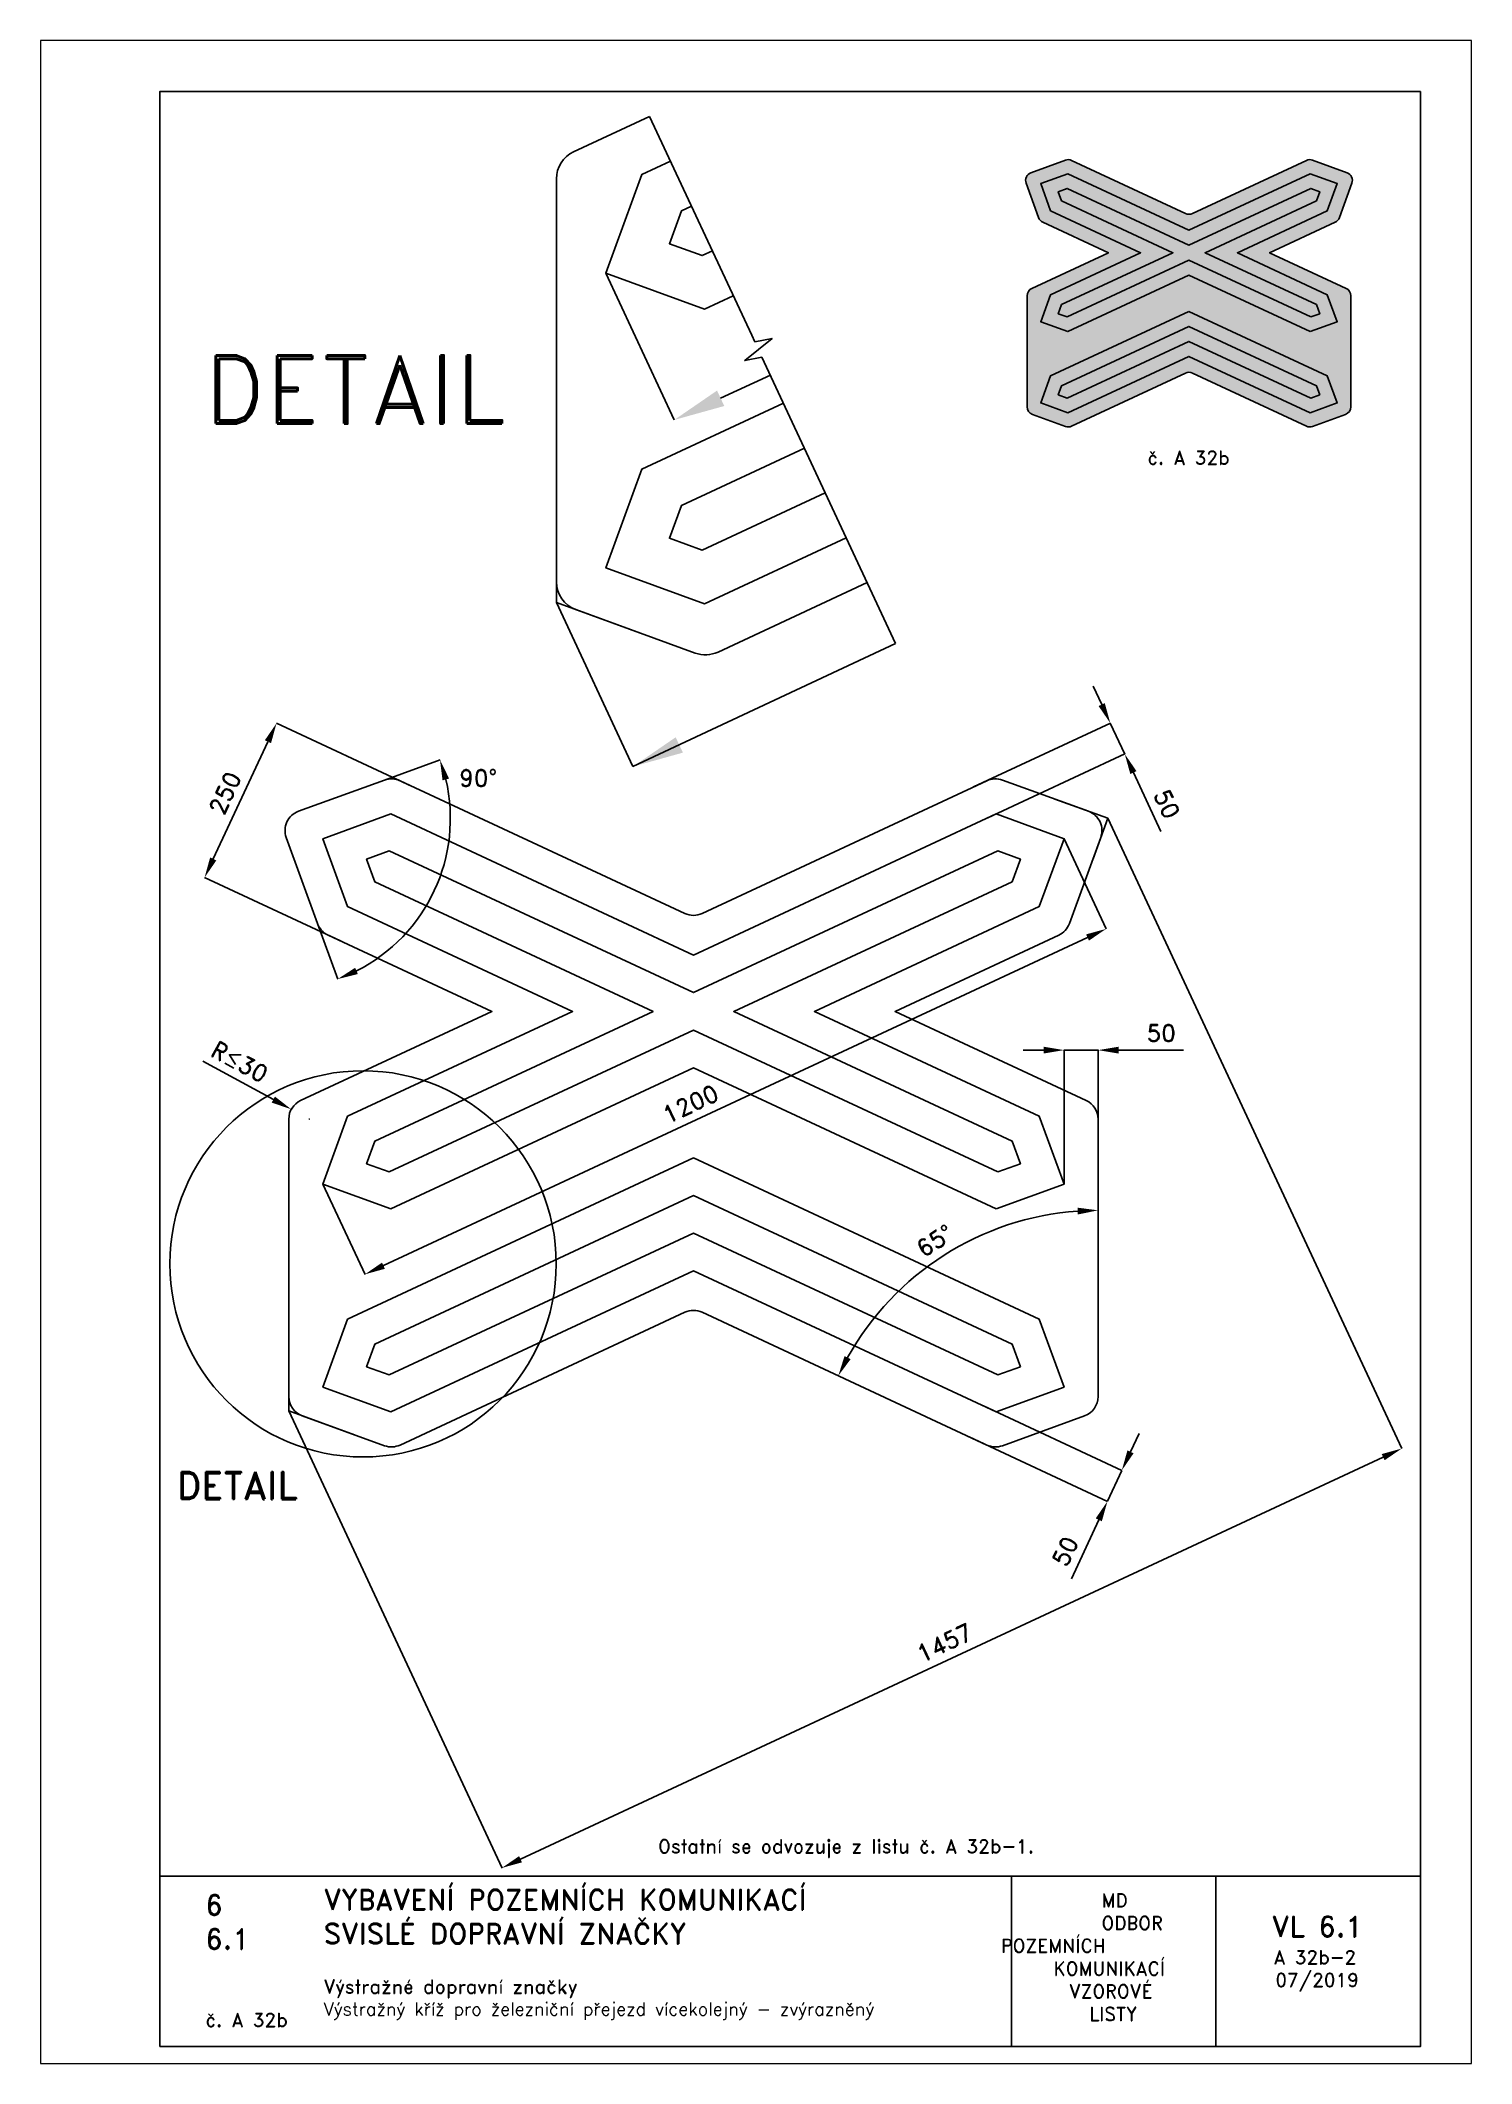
# Paper-space layout 'A 32b-2' of a CAD drawing. Header units: millimetres. Extents: x 0 to 210, y 0 to 297.
# The model-space entities are those that its viewports show. They can reach past a viewport. Long polylines and large blocks are cut down to what shows.
import ezdxf

# ---------------------------------------------------------------- set-up
doc = ezdxf.new("R2010")
doc.units = ezdxf.units.MM
doc.header["$LTSCALE"] = 5
for name, color, linetype in [('Kóty', 2, 'Continuous'), ('Rozpiska', 7, 'Continuous'), ('Značka', 7, 'Continuous')]:
    doc.layers.add(name, color=color, linetype=linetype)
doc.layers.add('Rámeček', color=6, linetype='Continuous', plot=False)
doc.styles.get("Standard").update_dxf_attribs({"font": 'romand.shx', "height": 25})
doc.dimstyles.get("Standard").update_dxf_attribs({"dimtxt": 25, "dimasz": 30, "dimexe": 0.18, "dimexo": 0.0625, "dimgap": 12.5, "dimtad": 1, "dimdec": 0, "dimzin": 0, "dimdsep": 46, "dimtxsty": 'Standard', "dimcen": 0.09, "dimadec": 0, "dimazin": 0, "dimtfac": 1, "dimtdec": 0, "dimtofl": 0, "dimtmove": 0, "dimatfit": 3, "dimfxl": 1, "dimtolj": 1, "dimtzin": 0, "dimarcsym": 0})

# ---------------------------------------------------------------- blocks, each defined once
blk = doc.blocks.new('*D0')
at = {"layer": 'Defpoints', "color": 0, "transparency": 16777216}
for p in [(883.5, 733.6), (661.5, 685.3), (682.7, 640)]:
    blk.add_point(p, dxfattribs=at)
at = {"layer": 'Kóty', "color": 0, "lineweight": -2, "transparency": 16777216}
for p, q in [((849.7, 806.1), (837, 833.3)), ((661.6, 685.3), (862.5, 779)), ((682.7, 640), (883.6, 733.7)), ((896.1, 706.4), (936.5, 619.9))]:
    blk.add_line(p, q, dxfattribs=at)
at = {"layer": 'Kóty', "color": 0, "transparency": 16777216}
for points in [[(854.2, 808.2), (845.1, 804), (862.3, 778.9)], [(900.7, 708.5), (891.6, 704.3), (883.5, 733.6)]]:
    blk.add_solid(points, dxfattribs=at)
at = {"layer": 'Kóty', "color": 0, "transparency": 16777216, "insert": (945.3, 660.1), "char_height": 25, "attachment_point": 5, "rotation": 295}
blk.add_mtext('\\A1;50', dxfattribs=at)
blk = doc.blocks.new('*D1')
at = {"layer": 'Defpoints', "color": 0, "transparency": 16777216}
for p in [(-361.2, 778.9), (-161.9, 686), (-267.6, 459.4)]:
    blk.add_point(p, dxfattribs=at)
at = {"layer": 'Kóty', "color": 0, "lineweight": -2, "transparency": 16777216}
for p, q in [((-162, 686), (-361.3, 779)), ((-454.1, 579.5), (-373.8, 751.7)), ((-267.6, 459.5), (-467, 552.4))]:
    blk.add_line(p, q, dxfattribs=at)
at = {"layer": 'Kóty', "color": 0, "transparency": 16777216}
for points in [[(-378.4, 753.8), (-369.3, 749.6), (-361.2, 778.9)], [(-458.7, 581.7), (-449.6, 577.4), (-466.8, 552.3)]]:
    blk.add_solid(points, dxfattribs=at)
at = {"layer": 'Kóty', "color": 0, "transparency": 16777216, "insert": (-436.7, 676.2), "char_height": 25, "attachment_point": 5, "rotation": 65}
blk.add_mtext('\\A1;250', dxfattribs=at)
blk = doc.blocks.new('*D3')
at = {"layer": 'Defpoints', "color": 0, "transparency": 16777216}
for p in [(844.4, 298.9), (794.4, 102.2), (844.4, 102.2)]:
    blk.add_point(p, dxfattribs=at)
at = {"layer": 'Kóty', "color": 0, "lineweight": -2, "transparency": 16777216}
for p, q in [((764.4, 298.9), (734.4, 298.9)), ((794.4, 102.2), (794.4, 299.1)), ((844.4, 102.2), (844.4, 299.1)), ((874.4, 298.9), (969.8, 298.9))]:
    blk.add_line(p, q, dxfattribs=at)
at = {"layer": 'Kóty', "color": 0, "transparency": 16777216}
for points in [[(764.4, 303.9), (764.4, 293.9), (794.4, 298.9)], [(874.4, 303.9), (874.4, 293.9), (844.4, 298.9)]]:
    blk.add_solid(points, dxfattribs=at)
at = {"layer": 'Kóty', "color": 0, "transparency": 16777216, "insert": (937.1, 323.9), "char_height": 25, "attachment_point": 5}
blk.add_mtext('\\A1;50', dxfattribs=at)
blk = doc.blocks.new('*D4')
at = {"layer": 'Defpoints', "color": 0, "transparency": 16777216}
for p in [(676.2, -223.4), (655.1, -268.7), (858.1, -363.4)]:
    blk.add_point(p, dxfattribs=at)
at = {"layer": 'Kóty', "color": 0, "lineweight": -2, "transparency": 16777216}
for p, q in [((676.3, -223.4), (879.4, -318.1)), ((891.9, -290.9), (904.6, -263.7)), ((655.1, -268.7), (858.2, -363.5)), ((845.4, -390.6), (805.1, -477.1))]:
    blk.add_line(p, q, dxfattribs=at)
at = {"layer": 'Kóty', "color": 0, "transparency": 16777216}
for points in [[(887.4, -288.8), (896.4, -293), (879.2, -318.1)], [(840.9, -388.5), (849.9, -392.7), (858.1, -363.4)]]:
    blk.add_solid(points, dxfattribs=at)
at = {"layer": 'Kóty', "color": 0, "transparency": 16777216, "insert": (796.2, -436.9), "char_height": 25, "attachment_point": 5, "rotation": 65}
blk.add_mtext('\\A1;50', dxfattribs=at)
blk = doc.blocks.new('*D5')
at = {"layer": 'Defpoints', "color": 0, "transparency": 16777216}
for p in [(844.4, 197.7), (689.1, 34), (263.3, -86), (844.4, -209.7), (681.1, -280.8)]:
    blk.add_point(p, dxfattribs=at)
at = {"layer": 'Kóty', "color": 0, "lineweight": -2, "transparency": 16777216}
blk.add_arc((844.4, -357), 420.7, 94.0869, 150.9131, dxfattribs=at)
at = {"layer": 'Kóty', "color": 0, "transparency": 16777216}
for points in [[(814.2, 67.6), (814.6, 57.6), (844.4, 63.7)], [(481.2, -154.8), (472.3, -150.2), (463.1, -179.2)]]:
    blk.add_solid(points, dxfattribs=at)
at = {"layer": 'Kóty', "color": 0, "transparency": 16777216, "insert": (604.9, 18.9), "char_height": 25, "attachment_point": 5, "rotation": 32.5}
blk.add_mtext('\\A1;65°', dxfattribs=at)

msp = doc.modelspace()

# ---------------------------------------------------------------- linework, layer by layer
at = {"layer": 'Kóty'}
for p, q in [((122.1, 1439.4), (222.5, 1224.1)), ((290.5, 1255.8), (363.4, 1289.8)), ((49.5, 956), (161.8, 715.2)), ((161.8, 715.2), (547.2, 895.7)), ((-202.8, 695.4), (-121.2, 725.1)), ((858.5, 639.2), (1289.9, -286.1)), ((794.4, 609.3), (856.2, 476.8)), ((-301.1, 484.7), (-271.4, 403.1)), ((-204.3, -17.5), (828.9, 464.2)), ((-469.6, 282.8), (-365.9, 226.3)), ((-313.3, 197.7), (-313.1, 197.7)), ((-313.2, 197.6), (-313.2, 197.8)), ((-293.2, 102.1), (-231.4, -30.4)), ((-343.2, -230.8), (-30.3, -901.8)), ((-3.2, -888.9), (1262.7, -298.7))]:
    msp.add_line(p, q, dxfattribs=at)
for points in [[(862.3, 778.9), (883.5, 733.6)], [(794.4, 298.9), (844.4, 298.9)], [(858.1, -363.4), (879.2, -318.1)]]:
    msp.add_lwpolyline(points, dxfattribs=at)
msp.add_arc((-357.3, 639.2), 251.1, 296.8505, 13.1495, dxfattribs=at)
for points in [[(285.2, 1267.2), (295.8, 1244.5), (222.5, 1224.1)], [(224.5, 758.2), (235.1, 735.6), (161.8, 715.2)], [(-117.6, 694.9), (-108, 697.7), (-121.4, 725.1)], [(826.8, 468.8), (831, 459.7), (856.1, 476.9)], [(-241.9, 410.6), (-245.9, 419.8), (-271.4, 403.3)], [(-363.5, 230.7), (-368.3, 221.9), (-339.6, 212)], [(-206.4, -13), (-202.2, -22.1), (-231.5, -30.2)], [(1260.6, -294.1), (1264.8, -303.2), (1289.9, -286)], [(-5.3, -884.4), (-1.1, -893.5), (-30.4, -901.6)]]:
    msp.add_solid(points, dxfattribs=at)
at = {"layer": 'Značka', "color": 7}
for p, q in [((49.5, 1100.9), (49.5, 956)), ((182.1, 907.8), (49.5, 956)), ((858.5, 639.2), (781.1, 667.3)), ((858.5, 639.2), (836.9, 579.9)), ((-343.2, -33.3), (-343.2, -230.8)), ((-246.9, -265.8), (-343.2, -230.8))]:
    msp.add_line(p, q, dxfattribs=at)
at = {"layer": 'Značka', "color": 1}
msp.add_lwpolyline([(186.3, 1669.6), (74.7, 1617.6, 0.291473), (49.5, 1578.1), (49.5, 986.5, 0.315299), (78.2, 945.6), (253.3, 881.9, 0.198912), (286.6, 883.3), (505.4, 985.3)], format="xyb", dxfattribs=at)
at = {"layer": 'Značka', "color": 7}
for points in [[(186.3, 1669.6), (336.1, 1348.3), (340.6, 1338.8)], [(340.6, 1338.8), (365.9, 1343.7), (325.8, 1311.3), (351.1, 1316.2)], [(351.1, 1316.2), (547.2, 895.7)]]:
    msp.add_lwpolyline(points, dxfattribs=at)
at = {"layer": 'Značka', "color": 1}
for points in [[(309, 1406.4), (266.9, 1386.8), (122.1, 1439.4), (174.8, 1584.2), (217, 1603.8)], [(247.7, 1538), (232.8, 1531.1), (215.2, 1482.8), (263.4, 1465.3), (278.4, 1472.2)], [(474.7, 1051.1), (266.9, 954.2), (122.1, 1006.9), (174.8, 1151.6), (382.7, 1248.5)], [(413.4, 1182.7), (232.8, 1098.5), (215.2, 1050.3), (263.4, 1032.7), (444, 1116.9)]]:
    msp.add_lwpolyline(points, dxfattribs=at)
msp.add_lwpolyline([(-347, 611), (-301.1, 484.8, 0.198912), (-285.6, 467.8), (-45.2, 355.7), (-325.9, 224.9, 0.291473), (-343.2, 197.7), (-343.2, -209.7, 0.315299), (-323.5, -237.9), (-202.8, -281.8, 0.198912), (-179.9, -280.8), (237.9, -86, -0.221695), (263.3, -86), (681.1, -280.8, 0.198912), (704, -281.8), (824.6, -237.9, 0.315299), (844.4, -209.7), (844.4, 197.7, 0.291473), (827, 224.9), (546.4, 355.7), (786.7, 467.8, 0.198912), (802.2, 484.8), (848.2, 611, 0.414214), (830.3, 649.5), (704, 695.4, 0.198912), (681.1, 694.4), (263.3, 499.6, -0.221695), (237.9, 499.6), (-179.9, 694.4, 0.198912), (-202.8, 695.4), (-329.1, 649.5, 0.414214)], format="xyb", close=True, dxfattribs=at)
for points in [[(694.7, 65.9), (250.6, 273), (-193.5, 65.9), (-293.2, 102.2), (-256.9, 201.8), (73.1, 355.7), (-256.9, 509.6), (-293.2, 609.3), (-193.5, 645.6), (250.6, 438.5), (694.7, 645.6), (794.4, 609.3), (758.1, 509.6), (428, 355.7), (758.1, 201.8), (794.4, 102.2)], [(697.1, 120), (730.3, 132.1), (718.2, 165.3), (309.7, 355.7), (718.2, 546.2), (730.3, 579.4), (697.1, 591.5), (250.6, 383.3), (-195.9, 591.5), (-229.1, 579.4), (-217, 546.2), (191.4, 355.7), (-217, 165.3), (-229.1, 132.1), (-195.9, 120), (250.6, 328.2)], [(250.6, 140.6), (758.1, -96.1), (794.4, -195.7), (694.7, -232), (250.6, -24.9), (-193.5, -232), (-293.2, -195.7), (-256.9, -96.1)], [(730.3, -165.9), (718.2, -132.6), (250.6, 85.4), (-217, -132.6), (-229.1, -165.9), (-195.9, -178), (250.6, 30.2), (697.1, -178)]]:
    msp.add_lwpolyline(points, close=True, dxfattribs=at)
at = {"layer": 'Značka', "color": 7}
msp.add_circle((-234.3, -14.9), 283.5, dxfattribs=at)

# ---------------------------------------------------------------- texts
at = {"layer": 'Kóty', "char_height": 25, "attachment_point": 5}
for s, insert, rotation in [('\\A1;90°', (-65.3, 698.3), 359.9903), ('\\A1;R{\\A0;≤}30', (-415.3, 281.8), 331.4535), ('\\A1;1200', (246.1, 219.9), 25), ('\\A1;1457', (619.2, -571.1), 25)]:
    msp.add_mtext(s, dxfattribs=dict(at, insert=insert, rotation=rotation))
at = {"layer": 'Rozpiska', "color": 7, "insert": (-609, 1318.7), "char_height": 100, "attachment_point": 1}
msp.add_mtext_dynamic_manual_height_columns('\\pi141.42714;DETAIL', width=749.521, gutter_width=100, heights=[0], dxfattribs=at)
at = {"layer": 'Značka', "color": 7, "insert": (-419.4, -340.4), "char_height": 40, "attachment_point": 5}
msp.add_mtext('\\A1;DETAIL', dxfattribs=at)

# ---------------------------------------------------------------- dimensions: what is measured, and where the dimension line sits
at = {"layer": 'Kóty'}
for p1, p2, distance, picture, middle in [((661.5, 685.3), (682.7, 640), 221.6, '*D0', (945.3, 660.1)), ((-267.6, 459.4), (-161.9, 686), 219.8, '*D1', (-436.7, 676.2)), ((676.2, -223.4), (655.1, -268.7), 224, '*D4', (796.2, -436.9))]:
    dim = msp.add_aligned_dim(p1=p1, p2=p2, distance=distance, dimstyle='Standard', dxfattribs=at)
    dim.commit()
    dim.dimension.update_dxf_attribs({"geometry": picture, "text_midpoint": middle})
dim = msp.add_linear_dim(base=(844.4, 298.9), p1=(794.4, 102.2), p2=(844.4, 102.2), dimstyle='Standard', dxfattribs=at)
dim.commit()
dim.dimension.update_dxf_attribs({"geometry": '*D3', "text_midpoint": (937.1, 323.9)})
dim = msp.add_angular_dim_2l(base=(689.1, 34), line1=((844.4, -209.7), (844.4, 197.7)), line2=((263.3, -86), (681.1, -280.8)), dimstyle='Standard', dxfattribs=at)
dim.commit()
dim.dimension.update_dxf_attribs({"geometry": '*D5', "text_midpoint": (604.9, 18.9)})

psp = doc.layouts.new('A 32b-2')

# ---------------------------------------------------------------- hatches: boundary and pattern name
at = {"layer": 'Značka'}
h = psp.add_hatch(color=50, dxfattribs=at)
h.dxf.hatch_style = 1
edge = h.paths.add_edge_path()
edge.add_line((144.64, 276.05), (146.47, 271))
edge.add_arc((147.6, 271.41), 1.2, 200, 245)
edge.add_line((147.09, 270.32), (156.71, 265.84))
edge.add_line((156.71, 265.84), (145.48, 260.61))
edge.add_arc((145.99, 259.52), 1.2, 115, 180)
edge.add_line((144.79, 259.52), (144.79, 243.22))
edge.add_arc((145.99, 243.22), 1.2, 180, 250)
edge.add_line((145.58, 242.09), (150.4, 240.34))
edge.add_arc((150.81, 241.47), 1.2, 250, 295)
edge.add_line((151.32, 240.38), (168.03, 248.17))
edge.add_arc((168.54, 247.08), 1.2, 65, 115, ccw=False)
edge.add_line((169.05, 248.17), (185.76, 240.38))
edge.add_arc((186.27, 241.47), 1.2, 245, 290)
edge.add_line((186.68, 240.34), (191.5, 242.09))
edge.add_arc((191.09, 243.22), 1.2, 290, 360)
edge.add_line((192.29, 243.22), (192.29, 259.52))
edge.add_arc((191.09, 259.52), 1.2, 0, 65)
edge.add_line((191.6, 260.61), (180.37, 265.84))
edge.add_line((180.37, 265.84), (189.99, 270.32))
edge.add_arc((189.48, 271.41), 1.2, 295, 340)
edge.add_line((190.61, 271), (192.44, 276.05))
edge.add_arc((191.32, 276.46), 1.2, 340, 430)
edge.add_line((191.73, 277.59), (186.68, 279.43))
edge.add_arc((186.27, 278.3), 1.2, 70, 115)
edge.add_line((185.76, 279.39), (169.05, 271.59))
edge.add_arc((168.54, 272.68), 1.2, 245, 295, ccw=False)
edge.add_line((168.03, 271.59), (151.32, 279.39))
edge.add_arc((150.81, 278.3), 1.2, 65, 110)
edge.add_line((150.4, 279.43), (145.35, 277.59))
edge.add_arc((145.76, 276.46), 1.2, 110, 200)
h = psp.add_hatch(color=10, dxfattribs=at)
h.dxf.hatch_style = 1
h.paths.add_polyline_path([(186.31, 254.25), (168.54, 262.53), (150.78, 254.25), (146.79, 255.7), (148.24, 259.68), (161.44, 265.84), (148.24, 272), (146.79, 275.98), (150.78, 277.43), (168.54, 269.15), (186.31, 277.43), (190.29, 275.98), (188.84, 272), (175.64, 265.84), (188.84, 259.68), (190.29, 255.7)])
h.paths.add_polyline_path([(168.54, 257.23), (188.84, 247.77), (190.29, 243.78), (186.31, 242.33), (168.54, 250.61), (150.78, 242.33), (146.79, 243.78), (148.24, 247.77)])
h = psp.add_hatch(color=255, dxfattribs=at)
h.dxf.hatch_style = 1
h.paths.add_polyline_path([(186.4, 256.41), (187.73, 256.89), (187.24, 258.22), (170.91, 265.84), (187.24, 273.46), (187.73, 274.79), (186.4, 275.27), (168.54, 266.94), (150.68, 275.27), (149.35, 274.79), (149.84, 273.46), (166.17, 265.84), (149.84, 258.22), (149.35, 256.89), (150.68, 256.41), (168.54, 264.74)])
h = psp.add_hatch(color=255, dxfattribs=at)
h.dxf.hatch_style = 1
h.paths.add_polyline_path([(187.73, 244.98), (187.24, 246.31), (168.54, 255.03), (149.84, 246.31), (149.35, 244.98), (150.68, 244.49), (168.54, 252.82), (186.4, 244.49)])

# ---------------------------------------------------------------- linework, layer by layer
at = {"layer": 'Rozpiska', "color": 7}
for p, q in [((17.5, 27.5), (202.5, 27.5)), ((142.5, 27.5), (142.5, 2.5)), ((172.5, 27.5), (172.5, 2.5))]:
    psp.add_line(p, q, dxfattribs=at)
psp.add_lwpolyline([(17.5, 2.5), (202.5, 2.5), (202.5, 289.5), (17.5, 289.5)], close=True, dxfattribs=at)
at = {"layer": 'Značka', "color": 50}
psp.add_lwpolyline([(144.64, 276.05), (146.47, 271, 0.198912), (147.09, 270.32), (156.71, 265.84), (145.48, 260.61, 0.291473), (144.79, 259.52), (144.79, 243.22, 0.315299), (145.58, 242.09), (150.4, 240.34, 0.198912), (151.32, 240.38), (168.03, 248.17, -0.221695), (169.05, 248.17), (185.76, 240.38, 0.198912), (186.68, 240.34), (191.5, 242.09, 0.315299), (192.29, 243.22), (192.29, 259.52, 0.291473), (191.6, 260.61), (180.37, 265.84), (189.99, 270.32, 0.198912), (190.61, 271), (192.44, 276.05, 0.414214), (191.73, 277.59), (186.68, 279.43, 0.198912), (185.76, 279.39), (169.05, 271.59, -0.221695), (168.03, 271.59), (151.32, 279.39, 0.198912), (150.4, 279.43), (145.35, 277.59, 0.414214)], format="xyb", close=True, dxfattribs=at)
at = {"layer": 'Značka', "color": 10}
for points in [[(186.31, 254.25), (168.54, 262.53), (150.78, 254.25), (146.79, 255.7), (148.24, 259.68), (161.44, 265.84), (148.24, 272), (146.79, 275.98), (150.78, 277.43), (168.54, 269.15), (186.31, 277.43), (190.29, 275.98), (188.84, 272), (175.64, 265.84), (188.84, 259.68), (190.29, 255.7)], [(168.54, 257.23), (188.84, 247.77), (190.29, 243.78), (186.31, 242.33), (168.54, 250.61), (150.78, 242.33), (146.79, 243.78), (148.24, 247.77)]]:
    psp.add_lwpolyline(points, close=True, dxfattribs=at)
at = {"layer": 'Značka', "color": 255}
for points in [[(186.4, 256.41), (187.73, 256.89), (187.24, 258.22), (170.91, 265.84), (187.24, 273.46), (187.73, 274.79), (186.4, 275.27), (168.54, 266.94), (150.68, 275.27), (149.35, 274.79), (149.84, 273.46), (166.17, 265.84), (149.84, 258.22), (149.35, 256.89), (150.68, 256.41), (168.54, 264.74)], [(187.73, 244.98), (187.24, 246.31), (168.54, 255.03), (149.84, 246.31), (149.35, 244.98), (150.68, 244.49), (168.54, 252.82), (186.4, 244.49)]]:
    psp.add_lwpolyline(points, close=True, dxfattribs=at)

# ---------------------------------------------------------------- texts
at = {"layer": 'Rozpiska', "color": 7, "attachment_point": 1}
for s, width, heights, insert, char_height in [('\\pi2.25189;{\\C6;č. A 32b}', 18.3133, [2.67], (160.18, 236.74), 2), ('Ostatní se odvozuje z listu č. A 32b-1.', 177.8033, [0], (90.62, 32.9), 2), ('6', 149.0422, [0], (24.17, 24.77), 3), ('{\\C6;VYBAVENÍ POZEMNÍCH KOMUNIKACÍ\\P}SVISLÉ DOPRAVNÍ ZNAČKY{\\H1.34524x; }', 149.0422, [0], (41.56, 25.56), 3), ('\\pi14.7414;{\\C6;MD\\P\\pi2.36044;}ODBOR POZEMNÍCH{\\H1.57143x; }\\P\\pi7.69378;KOMUNIKACÍ{\\H1.5x; }\\P\\pi9.97949;{\\C6;VZOROVÉ\\H1.47619x; \\H0.67742x;\\P\\pi12.93187;LISTY\\H1.26984x; }', 33.1018, [0], (140.95, 24.95), 2), ('\\pi1.03113;{\\H1.5x;\\C6;VL 6.1\\P\\pi1.31681;\\H0.66667x;A 32b-2\\H1.66666x; \\H0.6x;\\P\\pi1.5549;07/2019\\H1.80159x; }', 16.0623, [0], (179.66, 21.61), 2), ('6.1', 149.0422, [0], (24.17, 19.78), 3), ('{\\C6;Výstražné dopravní značky\\P\\H0.95x;\\C7;Výstražný kříž pro železniční přejezd vícekolejný - zvýrazněný\\H1.87719x; }', 149.0422, [0], (41.56, 12.29), 2), ('{\\C6;č. A 32b}', 15.5053, [2.67], (24.21, 7.41), 2)]:
    psp.add_mtext_dynamic_manual_height_columns(s, width=width, gutter_width=100, heights=heights, dxfattribs=dict(at, insert=insert, char_height=char_height))

# ---------------------------------------------------------------- viewports
at = {"layer": 'Rámeček'}
psp.add_viewport(center=(105, 148.5), size=(210, 297), view_center_point=(342.36, 296.15), view_height=2970, dxfattribs=at)

doc.saveas('drawing.dxf')
